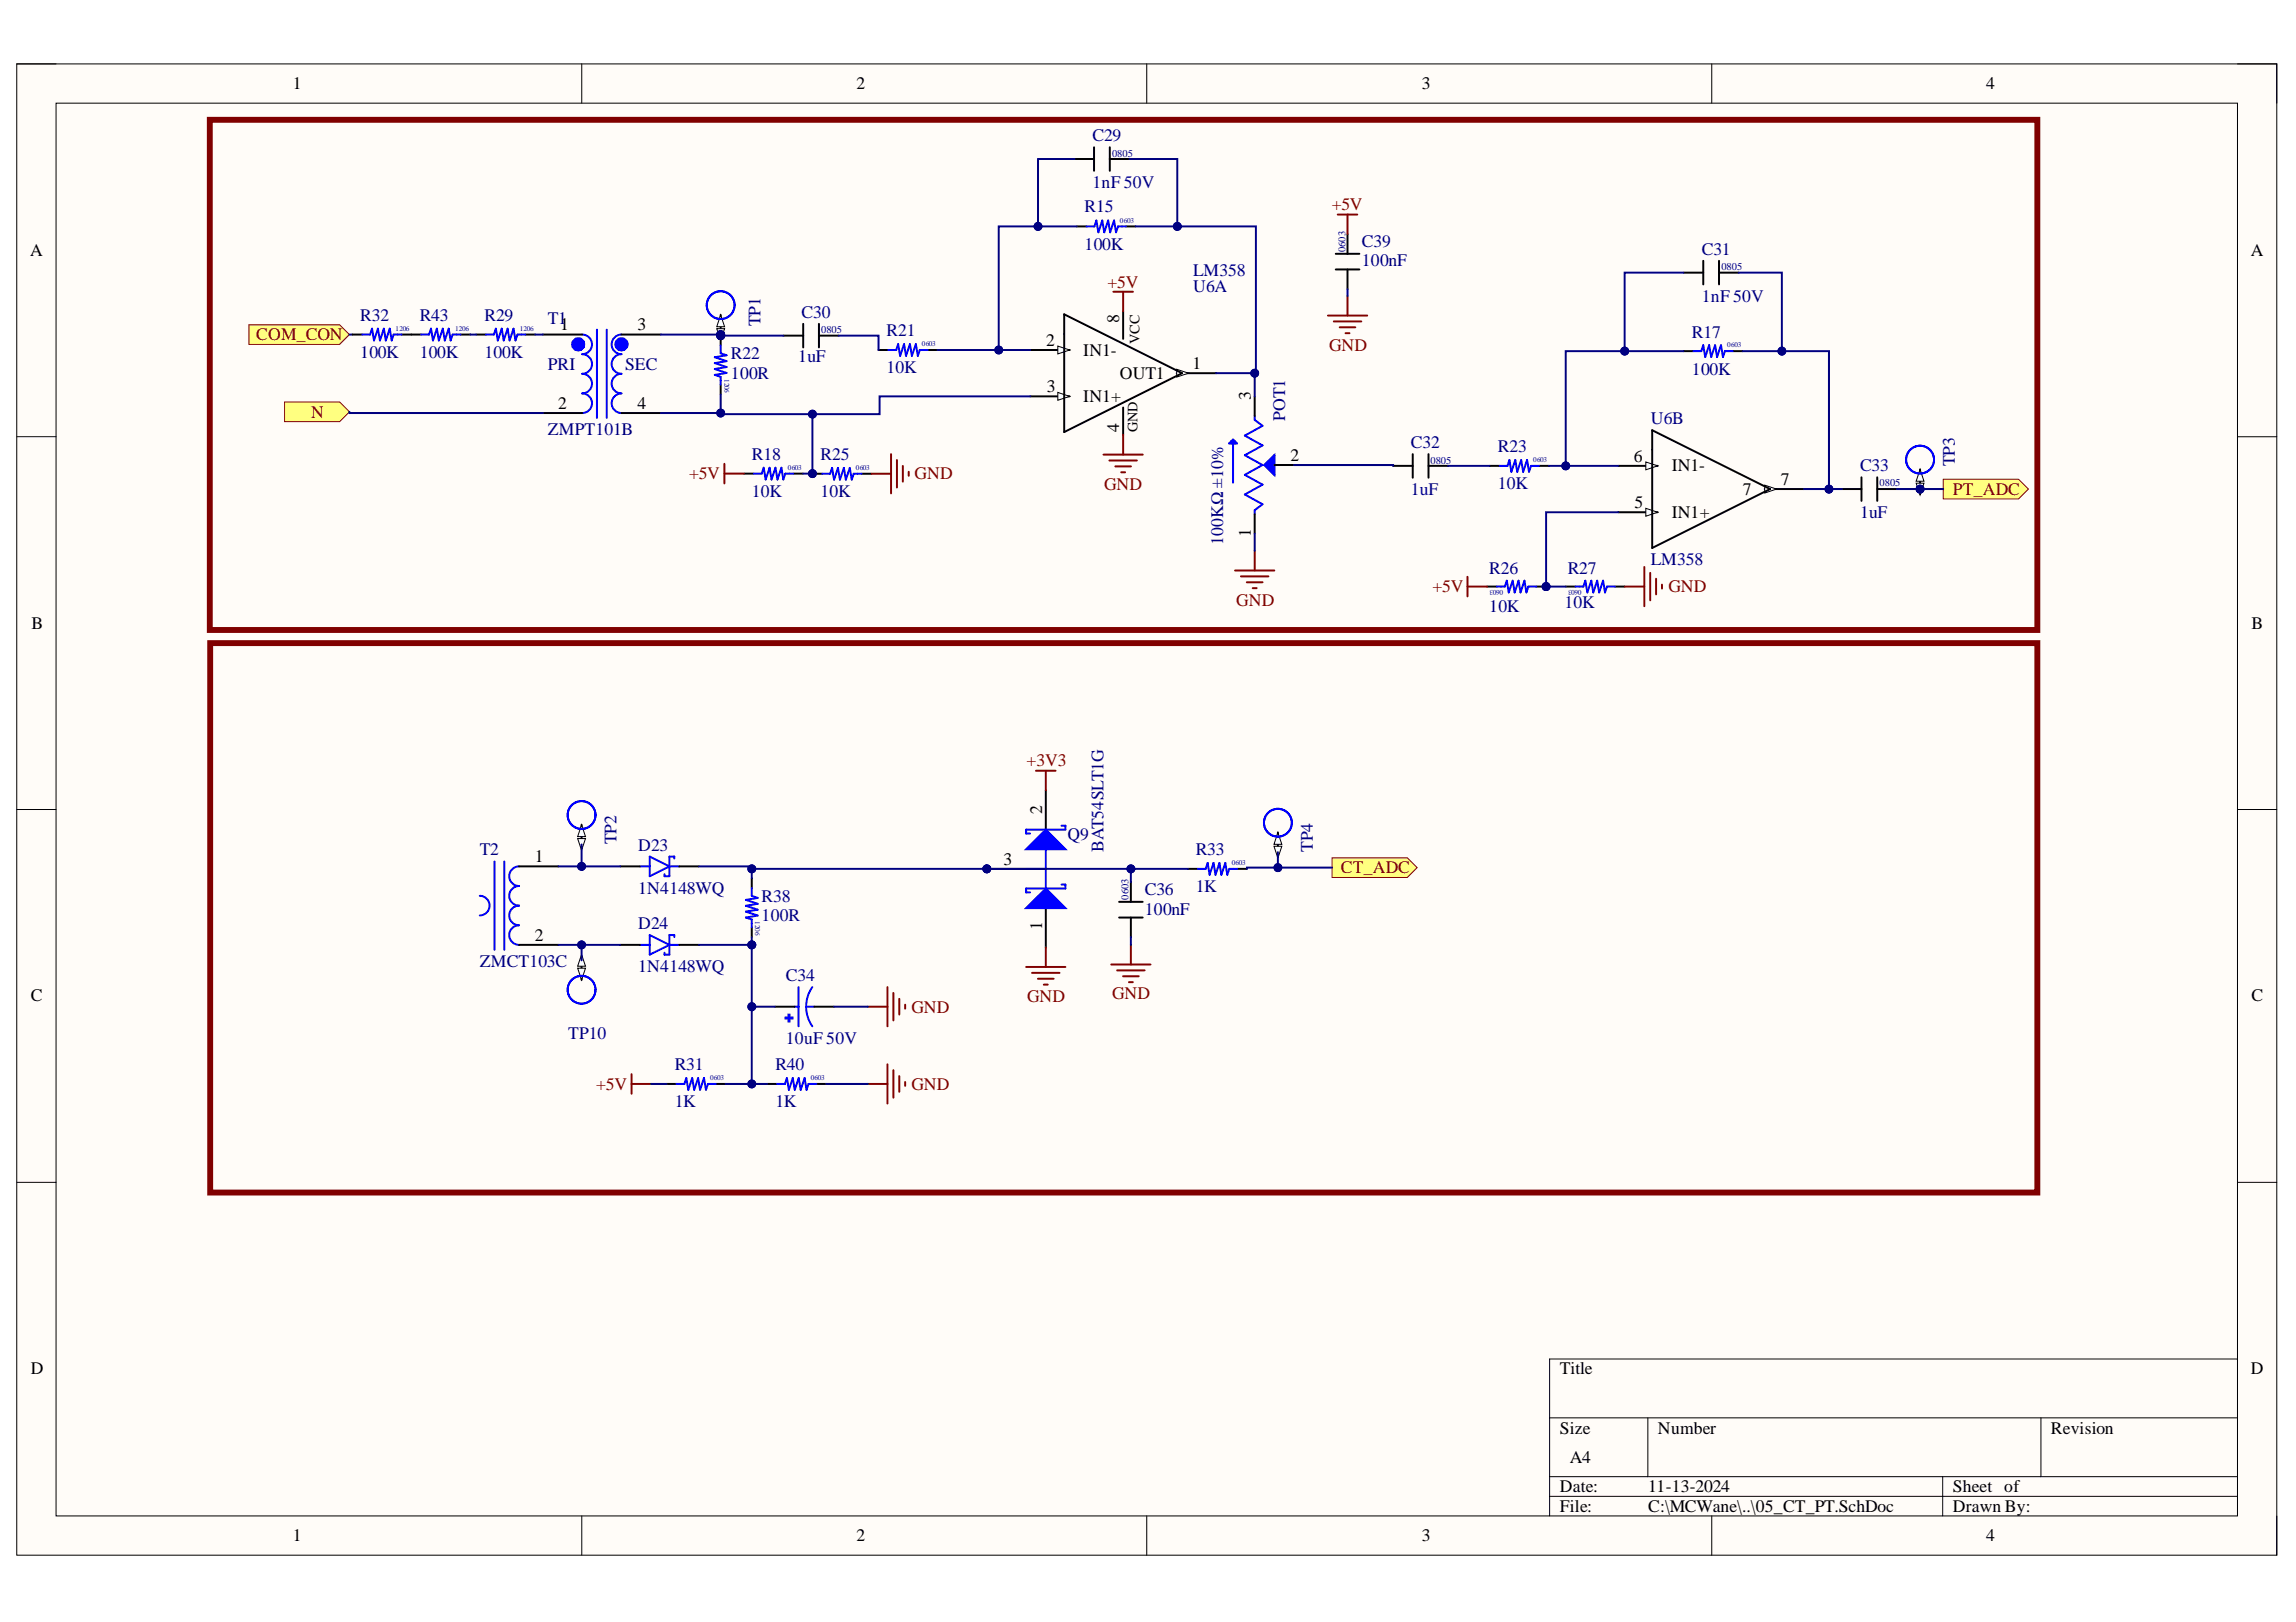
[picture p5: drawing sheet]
<svg xmlns="http://www.w3.org/2000/svg" width="297mm" height="210mm" viewBox="0 0 297 210" stroke-linecap="round" stroke-linejoin="round" font-family="sans-serif">
<defs><g id="words">
<g font-size="2.3">
<text x="37.9" y="11.6">1</text>
<text x="110.8" y="11.6">2</text>
<text x="184" y="11.6">3</text>
<text x="257" y="11.6">4</text>
<text x="3.9" y="33.1">A</text>
<text x="291.2" y="33.1">A</text>
<text x="144.8" y="41.8" transform="rotate(-90 144.8 41.8)">8</text>
<text x="72.5" y="42.7">1</text>
<text x="82.5" y="42.7">3</text>
<text x="135.3" y="44.8">2</text>
<text x="140.2" y="46">IN1-</text>
<text x="154.3" y="47.7">1</text>
<text x="72.2" y="52.9">2</text>
<text x="82.5" y="52.9">4</text>
<text x="135.4" y="50.8">3</text>
<text x="140.2" y="52">IN1+</text>
<text x="144.9" y="49">OUT1</text>
<text x="161.8" y="51.8" transform="rotate(-90 161.8 51.8)">3</text>
<text x="144.8" y="55.8" transform="rotate(-90 144.8 55.8)">4</text>
<text x="167" y="59.6">2</text>
<text x="211.4" y="59.7">6</text>
<text x="211.5" y="65.7">5</text>
<text x="216.3" y="61">IN1-</text>
<text x="225.5" y="64">7</text>
<text x="230.4" y="62.8">7</text>
<text x="161.8" y="69.4" transform="rotate(-90 161.8 69.4)">1</text>
<text x="216.3" y="67">IN1+</text>
<text x="4.1" y="81.4">B</text>
<text x="291.3" y="81.4">B</text>
<text x="134.8" y="105.3" transform="rotate(-90 134.8 105.3)">2</text>
<text x="69.2" y="111.6">1</text>
<text x="129.8" y="111.9">3</text>
<text x="69.2" y="121.7">2</text>
<text x="134.8" y="120.4" transform="rotate(-90 134.8 120.4)">1</text>
<text x="4" y="129.6">C</text>
<text x="291.3" y="129.6">C</text>
<text x="4" y="177.8">D</text>
<text x="201.8" y="177.8">Title</text>
<text x="291.2" y="177.8">D</text>
<text x="201.8" y="185.5">Size</text>
<text x="214.5" y="185.5">Number</text>
<text x="265.3" y="185.5">Revision</text>
<text x="203.1" y="189.3">A4</text>
<text x="201.8" y="193.1">Date:</text>
<text x="201.8" y="195.7">File:</text>
<text x="213.2" y="193.1">11-13-2024</text>
<text x="213.2" y="195.7">C:\MCWane\..\05_CT_PT.SchDoc</text>
<text x="252.6" y="193.1">Sheet of</text>
<text x="252.6" y="195.7">Drawn By:</text>
<text x="37.9" y="199.5">1</text>
<text x="110.8" y="199.5">2</text>
<text x="184" y="199.5">3</text>
<text x="257" y="199.5">4</text>
</g>
<g font-size="2.3" fill="#000080">
<text x="141.3" y="18.3">C29</text>
<text x="140.3" y="27.5">R15</text>
<text x="141.3" y="24.3">1nF 50V</text>
<text x="140.3" y="32.4">100K</text>
<text x="154.4" y="35.7">LM358</text>
<text x="176.2" y="31.9">C39</text>
<text x="176.2" y="34.5">100nF</text>
<text x="220.2" y="32.9">C31</text>
<text x="46.6" y="41.5">R32</text>
<text x="54.3" y="41.5">R43</text>
<text x="62.7" y="41.5">R29</text>
<text x="70.9" y="41.9">T1</text>
<text x="103.7" y="41.1">C30</text>
<text x="154.4" y="37.8">U6A</text>
<text x="220.2" y="39">1nF 50V</text>
<text x="46.6" y="46.3">100K</text>
<text x="54.3" y="46.3">100K</text>
<text x="62.7" y="46.3">100K</text>
<text x="70.9" y="47.8">PRI</text>
<text x="80.9" y="47.8">SEC</text>
<text x="94.6" y="46.5">R22</text>
<text x="98.4" y="42.2" transform="rotate(-90 98.4 42.2)">TP1</text>
<text x="103.3" y="46.8">1uF</text>
<text x="114.7" y="43.5">R21</text>
<text x="218.9" y="43.7">R17</text>
<text x="94.6" y="49">100R</text>
<text x="114.7" y="48.3">10K</text>
<text x="218.9" y="48.5">100K</text>
<text x="70.9" y="56.4">ZMPT101B</text>
<text x="97.3" y="59.5">R18</text>
<text x="106.1" y="59.5">R25</text>
<text x="166.3" y="54.5" transform="rotate(-90 166.3 54.5)">POT1</text>
<text x="182.5" y="58">C32</text>
<text x="193.8" y="58.5">R23</text>
<text x="213.6" y="54.9">U6B</text>
<text x="97.3" y="64.3">10K</text>
<text x="106.1" y="64.4">10K</text>
<text x="182.5" y="64">1uF</text>
<text x="193.8" y="63.3">10K</text>
<text x="240.6" y="61">C33</text>
<text x="252.9" y="60.3" transform="rotate(-90 252.9 60.3)">TP3</text>
<text x="158.3" y="70.5" transform="rotate(-90 158.3 70.5)">100KΩ ±10%</text>
<text x="240.6" y="67.1">1uF</text>
<text x="192.7" y="74.3">R26</text>
<text x="202.8" y="74.3">R27</text>
<text x="213.6" y="73.2">LM358</text>
<text x="192.7" y="79.2">10K</text>
<text x="202.4" y="78.7">10K</text>
<text x="62.1" y="110.7">T2</text>
<text x="79.8" y="109.2" transform="rotate(-90 79.8 109.2)">TP2</text>
<text x="82.6" y="110.1">D23</text>
<text x="138.1" y="108.6">Q9</text>
<text x="142.8" y="110.2" transform="rotate(-90 142.8 110.2)">BAT54SLT1G</text>
<text x="154.7" y="110.7">R33</text>
<text x="169.8" y="110.2" transform="rotate(-90 169.8 110.2)">TP4</text>
<text x="82.6" y="115.7">1N4148WQ</text>
<text x="98.5" y="116.7">R38</text>
<text x="98.5" y="119.2">100R</text>
<text x="148.1" y="115.8">C36</text>
<text x="148.1" y="118.4">100nF</text>
<text x="154.7" y="115.5">1K</text>
<text x="62.1" y="125.2">ZMCT103C</text>
<text x="82.6" y="120.2">D24</text>
<text x="82.6" y="125.8">1N4148WQ</text>
<text x="101.7" y="127">C34</text>
<text x="73.5" y="134.4">TP10</text>
<text x="101.7" y="135.1">10uF 50V</text>
<text x="87.3" y="138.5">R31</text>
<text x="87.3" y="143.3">1K</text>
<text x="100.3" y="138.5">R40</text>
<text x="100.3" y="143.3">1K</text>
</g>
<g font-size="2.3" fill="#800000">
<text x="172.3" y="27.2">+5V</text>
<text x="143.3" y="37.3">+5V</text>
<text x="33.2" y="44">COM_CON</text>
<text x="172" y="45.4">GND</text>
<text x="40.3" y="54.1">N</text>
<text x="89.1" y="62">+5V</text>
<text x="118.3" y="62">GND</text>
<text x="142.9" y="63.4">GND</text>
<text x="252.6" y="64">PT_ADC</text>
<text x="185.3" y="76.6">+5V</text>
<text x="215.9" y="76.6">GND</text>
<text x="159.9" y="78.4">GND</text>
<text x="132.8" y="99.2">+3V3</text>
<text x="173.5" y="113">CT_ADC</text>
<text x="117.9" y="131">GND</text>
<text x="132.9" y="129.7">GND</text>
<text x="143.9" y="129.3">GND</text>
<text x="77.1" y="141">+5V</text>
<text x="117.9" y="141">GND</text>
</g>
<g font-size="1.9">
<text x="147.4" y="44.5" transform="rotate(-90 147.4 44.5)">VCC</text>
<text x="147.2" y="55.9" transform="rotate(-90 147.2 55.9)">GND</text>
</g>
<g font-size="1.4" fill="#000080">
<text x="143.9" y="20.3">0805</text>
<text x="222.7" y="35">0805</text>
<text x="106.2" y="43.1">0805</text>
<text x="185.1" y="60">0805</text>
<text x="243.2" y="62.9">0805</text>
</g>
<g font-size="1.3" fill="#000080">
<text x="174.1" y="32.6" transform="rotate(-90 174.1 32.6)">0603</text>
<text x="146" y="116.4" transform="rotate(-90 146 116.4)">0603</text>
</g>
<g font-size=".9" fill="#000080">
<text x="144.9" y="28.8">0603</text>
<text x="51.2" y="42.8">1206</text>
<text x="58.9" y="42.8">1206</text>
<text x="67.2" y="42.8">1206</text>
<text x="119.3" y="44.8">0603</text>
<text x="223.5" y="44.9">0603</text>
<text x="93.7" y="49" transform="rotate(90 93.7 49)">1206</text>
<text x="198.3" y="59.8">0603</text>
<text x="101.9" y="60.8">0603</text>
<text x="110.7" y="60.8">0603</text>
<text x="194.5" y="76.4" transform="rotate(-180 194.5 76.4)">0603</text>
<text x="204.6" y="76.4" transform="rotate(-180 204.6 76.4)">0603</text>
<text x="159.4" y="111.9">0603</text>
<text x="97.7" y="119.2" transform="rotate(90 97.7 119.2)">1206</text>
<text x="91.9" y="139.8">0603</text>
<text x="104.9" y="139.8">0603</text>
</g>
</g></defs>
<path d="M2.2 8.3h292.4v193h-292.4z" fill-rule="evenodd" fill="#fffcf8"/>
<path d="M2.2 8.3h292.4v193h-292.4z" fill="none" stroke="#000" stroke-width=".13"/>
<path d="M7.3 13.4h282.2v182.8h-282.2z" fill-rule="evenodd" fill="#fffcf8"/>
<g fill="none" stroke="#000" stroke-width=".13">
<path d="M2.2 8.3h5.1M7.3 13.4h282.2v182.8h-282.2zM75.3 8.3v5M148.4 8.3v5M221.5 8.3v5.1M289.5 8.3h5.1v5.1M2.2 56.5h5.1M289.5 56.5h5.1M2.2 104.8h5.1M289.5 104.8h5.1M2.2 153h5.1M289.5 153h5.1"/>
<path d="M289.5 175.9h-89v20.3M75.3 196.2v5.1M148.4 196.2v5.1M200.5 183.5h89M200.5 191.1h89M200.5 193.6h89M213.2 183.5v7.6M221.5 196.2v5.1M251.3 191.1v5.1M264 183.5v7.6M294.6 196.2v5.1"/>
</g>
<path d="M75.3 43.3a1.27 1.27 0 0 1 1.3 1.3 1.27 1.27 0 0 1-1.3 1.2 1.27 1.27 0 0 1 1.3 1.3 1.27 1.27 0 0 1-1.3 1.3 1.27 1.27 0 0 1 1.3 1.2 1.27 1.27 0 0 1-1.3 1.3 1.27 1.27 0 0 1 1.3 1.3 1.27 1.27 0 0 1-1.3 1.3M77.2 42.7v11.4M78.5 42.7v11.4M80.4 43.3a1.27 1.27 0 0 0-1.3 1.3 1.27 1.27 0 0 0 1.3 1.2 1.27 1.27 0 0 0-1.3 1.3 1.27 1.27 0 0 0 1.3 1.3 1.27 1.27 0 0 0-1.3 1.2 1.27 1.27 0 0 0 1.3 1.3 1.27 1.27 0 0 0-1.3 1.3 1.27 1.27 0 0 0 1.3 1.3" fill="none" stroke="#00f" stroke-width=".25"/>
<g fill="none" stroke="#00f" stroke-width="1.3">
<circle cx="74.8" cy="44.6" r=".25"/>
<circle cx="80.4" cy="44.6" r=".25"/>
</g>
<path d="M70.2 43.3h5.1M70.2 53.5h5.1M80.4 43.3h5.1M80.4 53.5h5.1M152.2 48.3h5.1" fill="none" stroke="#000" stroke-width=".25"/>
<path d="M152.2 47.8l1.6 .5-1.6 .5z" fill="#f8fcff"/>
<path d="M152.2 47.8l1.6 .5-1.6 .5z" fill="none" stroke="#000" stroke-width=".13"/>
<path d="M133.3 51.3h5.1" fill="none" stroke="#000" stroke-width=".25"/>
<path d="M136.9 50.8l1.5 .5-1.5 .5z" fill="#f8fcff"/>
<path d="M136.9 50.8l1.5 .5-1.5 .5z" fill="none" stroke="#000" stroke-width=".13"/>
<path d="M133.3 45.3h5.1" fill="none" stroke="#000" stroke-width=".25"/>
<path d="M136.9 44.8l1.5 .5-1.5 .5z" fill="#f8fcff"/>
<path d="M136.9 44.8l1.5 .5-1.5 .5z" fill="none" stroke="#000" stroke-width=".13"/>
<path d="M137.7 40.7l15.2 7.6-15.2 7.6zM145.3 40.3v3.6M145.3 52.7v3.6M228.3 63.3h5.1" fill="none" stroke="#000" stroke-width=".25"/>
<path d="M228.3 62.8l1.5 .5-1.5 .5z" fill="#f8fcff"/>
<path d="M228.3 62.8l1.5 .5-1.5 .5z" fill="none" stroke="#000" stroke-width=".13"/>
<path d="M209.4 66.3h5.1" fill="none" stroke="#000" stroke-width=".25"/>
<path d="M212.9 65.8l1.6 .5-1.6 .5z" fill="#f8fcff"/>
<path d="M212.9 65.8l1.6 .5-1.6 .5z" fill="none" stroke="#000" stroke-width=".13"/>
<path d="M209.4 60.3h5.1" fill="none" stroke="#000" stroke-width=".25"/>
<path d="M212.9 59.8l1.6 .5-1.6 .5z" fill="#f8fcff"/>
<path d="M212.9 59.8l1.6 .5-1.6 .5z" fill="none" stroke="#000" stroke-width=".13"/>
<path d="M139.3 29.3h1.3M145.7 29.3h1.2M113.7 45.3h1.2M120 45.3h1.3M213.7 55.7l15.3 7.6-15.3 7.6zM96.3 61.3h1.2M102.6 61.3h1.3" fill="none" stroke="#000" stroke-width=".25"/>
<path d="M140.6 29.3h1l.2-.8 .3 1.6 .5-1.6 .3 1.6 .5-1.6 .2 1.6 .5-1.6 .3 1.6 .2-.8h1.1M114.9 45.3h1l.3-.8 .3 1.6 .5-1.6 .2 1.6 .5-1.6 .3 1.6 .5-1.6 .2 1.6 .3-.8h1M97.5 61.3h1l.3-.8 .3 1.6 .5-1.6 .2 1.6 .5-1.6 .3 1.6 .5-1.6 .2 1.6 .3-.8h1" fill="none" stroke="#00f" stroke-width=".25"/>
<path d="M93.7 60v2.6M93.7 61.3h2.6" fill="none" stroke="#800000" stroke-width=".25"/>
<circle cx="93.2" cy="43.4" r=".51" fill="#000080"/>
<circle cx="93.2" cy="43.4" r=".51" fill="none" stroke="#000080" stroke-width=".13"/>
<path d="M93.2 43.4v1.3" fill="none" stroke="#000" stroke-width=".25"/>
<circle cx="93.2" cy="43.4" r=".51" fill="#000080"/>
<circle cx="93.2" cy="43.4" r=".51" fill="none" stroke="#000080" stroke-width=".13"/>
<path d="M93.2 49.8v1.3M101.4 43.4h2.5M103.9 41.9v3.1M105.9 43.4h2.6M105.9 41.9v3.1" fill="none" stroke="#000" stroke-width=".25"/>
<path d="M93.2 44.7v1l.8 .3-1.5 .2 1.5 .5-1.5 .3 1.5 .5-1.5 .3 1.5 .5-1.5 .2 .7 .3v1M159 57.4l.5-.5 .5 .5zM159.3 57.4l.2-.3 .3 .3v-.3h-.5l.2 .3v5.1M162.3 53.8v.5l1 .8-2.3 1.3 2.3 1.2-2.3 1.3 2.3 1.3-2.3 1.3 2.3 1.2-2.3 1.3 2.3 1.3-1 .7v.5M163.6 60.2l1.3-1.3v2.6z" fill="none" stroke="#00f" stroke-width=".25"/>
<path d="M144 37.8h2.6M145.3 37.8v2.5M142.8 58.8h5M143.5 59.6h3.6M145.3 56.3v2.5M144.3 60.4h2M145.1 61.1h.5" fill="none" stroke="#800000" stroke-width=".25"/>
<path d="M163.6 60.2l1.3-1.3v2.6z" fill="#00f"/>
<path d="M219.1 45.4h1l.3-.7 .2 1.5 .5-1.5 .3 1.5 .5-1.5 .2 1.5 .5-1.5 .3 1.5 .3-.8h1M106.4 61.3h1l.3-.8 .2 1.6 .5-1.6 .3 1.6 .5-1.6 .2 1.6 .5-1.6 .3 1.6 .2-.8h1.1M163.6 60.2l1.3-1.3v2.6zM194 60.3h1l.3-.8 .2 1.6 .5-1.6 .3 1.6 .5-1.6 .3 1.6 .5-1.6 .2 1.6 .3-.8h1M203.8 75.9h1l.3-.8 .3 1.6 .5-1.6 .2 1.6 .5-1.6 .3 1.6 .5-1.6 .2 1.6 .3-.8h1" fill="none" stroke="#00f" stroke-width=".25"/>
<g fill="none" stroke="#000" stroke-width=".25">
<path d="M141.5 19.1v3M143.6 19.1v3M139 20.6h2.5M143.6 20.6h2.5M217.8 35.3h2.6M220.4 33.8v3M222.4 35.3h2.5M222.4 33.8v3M162.3 51.3v2.5M182.8 58.8v3M184.8 58.8v3M217.8 45.4h1.3"/>
<path d="M224.2 45.4h1.2M105.1 61.3h1.3M111.5 61.3h1.2M162.3 66.5v2.6M164.9 60.2h2.5M180.2 60.3h2.6M184.8 60.3h2.5M192.7 60.3h1.3M199.1 60.3h1.3M202.6 75.9h1.2M208.9 75.9h1.3"/>
</g>
<path d="M115.3 58.8v5M116 59.5v3.6M112.7 61.3h2.6M116.8 60.3v2M117.6 61.1v.5M159.8 73.8h5.1M160.5 74.6h3.6M161.3 75.4h2M162.1 76.1h.5M162.3 71.3v2.5" fill="none" stroke="#800000" stroke-width=".25"/>
<circle cx="200" cy="75.9" r=".51" fill="#000080"/>
<circle cx="200" cy="75.9" r=".51" fill="none" stroke="#000080" stroke-width=".13"/>
<path d="M198.7 75.9h1.3" fill="none" stroke="#000" stroke-width=".25"/>
<circle cx="200" cy="75.9" r=".51" fill="#000080"/>
<circle cx="200" cy="75.9" r=".51" fill="none" stroke="#000080" stroke-width=".13"/>
<g fill="none" stroke="#000" stroke-width=".25">
<path d="M53.2 43.3h1.3M59.6 43.3h1.2M192.4 75.9h1.3M238.3 63.3h2.5M240.8 61.8v3M242.9 63.3h2.5M242.9 61.8v3M67.2 112.1h5M97.3 113.7v1.2M144.8 118.7h3M144.8 116.7h3M146.3 114.2v2.5"/>
<path d="M146.3 118.7v2.6M153.7 112.4h1.3M160 112.4h1.3M67.2 122.3h5M97.3 120v1.3M86.3 140.3h1.2M92.6 140.3h1.3M99.3 140.3h1.2M105.6 140.3h1.3"/>
</g>
<path d="M54.5 43.3h1l.3-.8 .2 1.6 .5-1.6 .3 1.6 .5-1.6 .2 1.6 .5-1.6 .3 1.6 .3-.8h1M193.7 75.9h1l.2-.8 .3 1.6 .5-1.6 .3 1.6 .5-1.6 .2 1.6 .5-1.6 .3 1.6 .2-.8h1M62.1 115.9a1.27 1.27 0 0 1 1.2 1.3 1.27 1.27 0 0 1-1.2 1.3M64 111.5v11.4M65.2 111.5v11.4M67.2 112.1a1.27 1.27 0 0 0-1.3 1.3 1.27 1.27 0 0 0 1.3 1.3 1.27 1.27 0 0 0-1.3 1.2 1.27 1.27 0 0 0 1.3 1.3 1.27 1.27 0 0 0-1.3 1.3 1.27 1.27 0 0 0 1.3 1.2 1.27 1.27 0 0 0-1.3 1.3 1.27 1.27 0 0 0 1.3 1.3M97.3 114.9v1l.7 .3-1.5 .3 1.5 .5-1.5 .2 1.5 .5-1.5 .3 1.5 .5-1.5 .2 .8 .3v1M155 112.4h1l.2-.7 .3 1.5 .5-1.5 .3 1.5 .5-1.5 .2 1.5 .5-1.5 .3 1.5 .2-.8h1M87.5 140.3h1l.3-.8 .2 1.5 .6-1.5 .2 1.5 .5-1.5 .3 1.5 .5-1.5 .2 1.5 .3-.7h1M100.5 140.3h1l.3-.8 .3 1.5 .5-1.5 .2 1.5 .5-1.5 .3 1.5 .5-1.5 .2 1.5 .3-.7h1" fill="none" stroke="#00f" stroke-width=".25"/>
<g fill="none" stroke="#800000" stroke-width=".25">
<path d="M189.9 74.6v2.6M189.9 75.9h2.5M210.2 75.9h2.5M212.7 73.4v5.1M213.5 74.1v3.6M214.3 74.9v2M215 75.7v.5M81.7 139v2.5M114.8 137.7v5.1M115.6 138.5v3.6M116.3 139.3v2M81.7 140.3h2.5"/>
<path d="M112.3 140.3h2.5M117.1 140v.5"/>
</g>
<path d="M27.1 15.5h236.5v66h-236.5zM27.2 83.2h236.4v71.1h-236.4z" fill="none" stroke="#800000" stroke-width=".76"/>
<path d="M36.8 52h7.1l1.3 1.3-1.3 1.3h-7.1z" fill-rule="evenodd" fill="#ffff80"/>
<path d="M36.8 52h7.1l1.3 1.3-1.3 1.3h-7.1z" fill="none" stroke="#800000" stroke-width=".13"/>
<path d="M32.2 42h11.7l1.3 1.3-1.3 1.3h-11.7z" fill-rule="evenodd" fill="#ffff80"/>
<path d="M32.2 42h11.7l1.3 1.3-1.3 1.3h-11.7z" fill="none" stroke="#800000" stroke-width=".13"/>
<circle cx="93.2" cy="43.3" r=".51" fill="#000080"/>
<circle cx="93.2" cy="43.3" r=".51" fill="none" stroke="#000080" stroke-width=".13"/>
<path d="M93.2 40.8v2.5" fill="none" stroke="#000" stroke-width=".25"/>
<path d="M93.2 40.8l.5 1.5h-1z" fill="#f8fcff"/>
<path d="M93.2 40.8l.5 1.5h-1z" fill="none" stroke="#000" stroke-width=".13"/>
<path d="M92.7 42.5h1l-.5 1.6z" fill="#f8fcff"/>
<path d="M92.7 42.5h1l-.5 1.6z" fill="none" stroke="#000" stroke-width=".13"/>
<circle cx="93.2" cy="43.3" r=".51" fill="#000080"/>
<circle cx="93.2" cy="43.3" r=".51" fill="none" stroke="#000080" stroke-width=".13"/>
<circle cx="93.2" cy="39.5" r="1.8" fill="none" stroke="#00f" stroke-width=".25"/>
<path d="M172.8 34.9h3.1M172.8 32.8h3.1M174.3 30.3v2.5M174.3 34.9v2.5" fill="none" stroke="#000" stroke-width=".25"/>
<path d="M173.1 27.8h2.5M174.3 27.8v2.5M174.3 38.3v2.5M171.8 40.8h5.1M172.6 41.6h3.5M173.3 42.4h2M174.1 43.1h.5" fill="none" stroke="#800000" stroke-width=".25"/>
<path d="M251.4 62h9.7l1.3 1.3-1.3 1.3h-9.7z" fill-rule="evenodd" fill="#ffff80"/>
<path d="M251.4 62h9.7l1.3 1.3-1.3 1.3h-9.7z" fill="none" stroke="#800000" stroke-width=".13"/>
<path d="M172.3 111h9.8l1.2 1.3-1.2 1.3h-9.8z" fill-rule="evenodd" fill="#ffff80"/>
<path d="M172.3 111h9.8l1.2 1.3-1.2 1.3h-9.8z" fill="none" stroke="#800000" stroke-width=".13"/>
<path d="M165.3 107.7v2.6" fill="none" stroke="#000" stroke-width=".25"/>
<path d="M165.3 107.7l.5 1.6h-1z" fill="#f8fcff"/>
<path d="M165.3 107.7l.5 1.6h-1z" fill="none" stroke="#000" stroke-width=".13"/>
<path d="M164.8 109.5h1l-.5 1.5z" fill="#f8fcff"/>
<path d="M164.8 109.5h1l-.5 1.5z" fill="none" stroke="#000" stroke-width=".13"/>
<circle cx="165.3" cy="106.5" r="1.8" fill="none" stroke="#00f" stroke-width=".25"/>
<circle cx="248.4" cy="63.3" r=".51" fill="#000080"/>
<circle cx="248.4" cy="63.3" r=".51" fill="none" stroke="#000080" stroke-width=".13"/>
<path d="M248.4 60.8v2.5" fill="none" stroke="#000" stroke-width=".25"/>
<path d="M248.4 60.8l.5 1.5h-1z" fill="#f8fcff"/>
<path d="M248.4 60.8l.5 1.5h-1z" fill="none" stroke="#000" stroke-width=".13"/>
<path d="M247.9 62.5h1l-.5 1.6z" fill="#f8fcff"/>
<path d="M247.9 62.5h1l-.5 1.6z" fill="none" stroke="#000" stroke-width=".13"/>
<circle cx="248.4" cy="63.3" r=".51" fill="#000080"/>
<circle cx="248.4" cy="63.3" r=".51" fill="none" stroke="#000080" stroke-width=".13"/>
<circle cx="248.4" cy="59.5" r="1.8" fill="none" stroke="#00f" stroke-width=".25"/>
<circle cx="127.7" cy="112.4" r=".51" fill="#000080"/>
<circle cx="127.7" cy="112.4" r=".51" fill="none" stroke="#000080" stroke-width=".13"/>
<path d="M127.7 112.4h5.1M135.3 117.5v5.1" fill="none" stroke="#000" stroke-width=".25"/>
<circle cx="127.7" cy="112.4" r=".51" fill="#000080"/>
<circle cx="127.7" cy="112.4" r=".51" fill="none" stroke="#000080" stroke-width=".13"/>
<path d="M132.8 117.5l2.5-2.5 2.5 2.5z" fill="#00f"/>
<path d="M132.8 117.5l2.5-2.5 2.5 2.5z" fill="none" stroke="#00f" stroke-width=".25"/>
<path d="M135.3 102.3v5.1" fill="none" stroke="#000" stroke-width=".25"/>
<path d="M132.8 109.9l2.5-2.5 2.5 2.5z" fill="#00f"/>
<path d="M132.8 109.9l2.5-2.5 2.5 2.5zM132.8 112.4h2.5M135.3 109.9v5.1M137.3 114.5h.5v.5h-5v.5h.5M137.3 106.9h.5v.5h-5v.5h.5" fill="none" stroke="#00f" stroke-width=".25"/>
<path d="M134 99.7h2.6M135.3 99.7v2.6M132.8 125.1h5M133.5 125.9h3.6M134.3 126.7h2M135 127.4h.6M135.3 122.6v2.5M143.8 124.8h5M144.5 125.6h3.6M145.3 126.3h2M146.1 127.1h.5M146.3 122.3v2.5" fill="none" stroke="#800000" stroke-width=".25"/>
<path d="M101.6 131.7h.9v.1h-.9z" fill-rule="evenodd" fill="#00f"/>
<path d="M101.6 131.7h.9v.1h-.9z" fill="none" stroke="#00f" stroke-width=".25"/>
<path d="M102 131.3h.1v.9h-.1z" fill-rule="evenodd" fill="#00f"/>
<g fill="none" stroke="#00f" stroke-width=".25">
<path d="M82.8 112.1h1.3M84.1 110.9l2.5 1.2-2.5 1.3zM86.6 112.1h1.3M87.2 111.1v-.2h-.6v2.5h-.6v-.3M82.8 122.3h1.3M84.1 121l2.5 1.3-2.5 1.2zM86.6 122.3h1.3M87.2 121.3v-.3h-.6v2.5h-.6v-.2M102 131.3h.1v.9h-.1zM102.8 130.3h.5M103.3 127.7v5.1M104.3 130.3h1"/>
<path d="M105.1 127.7a4.4 4.4 0 0 0 0 5.1"/>
</g>
<path d="M75.2 106.7v2.6M80.2 112.1h2.6M87.9 112.1h2.5M80.2 122.3h2.6M87.9 122.3h2.5M100.3 130.3h2.5M105.3 130.3h2.6" fill="none" stroke="#000" stroke-width=".25"/>
<path d="M112.3 130.3h2.5M114.8 127.7v5.1M115.6 128.5v3.6M116.3 129.3v2M117.1 130v.5" fill="none" stroke="#800000" stroke-width=".25"/>
<path d="M75.2 106.7l.5 1.6h-1z" fill="#f8fcff"/>
<path d="M75.2 106.7l.5 1.6h-1z" fill="none" stroke="#000" stroke-width=".13"/>
<path d="M74.7 108.5h1l-.5 1.5z" fill="#f8fcff"/>
<path d="M74.7 108.5h1l-.5 1.5z" fill="none" stroke="#000" stroke-width=".13"/>
<circle cx="75.2" cy="105.5" r="1.8" fill="none" stroke="#00f" stroke-width=".25"/>
<path d="M75.2 124.3v2.5" fill="none" stroke="#000" stroke-width=".25"/>
<path d="M74.7 125.3h1l-.5 1.5z" fill="#f8fcff"/>
<path d="M74.7 125.3h1l-.5 1.5z" fill="none" stroke="#000" stroke-width=".13"/>
<path d="M75.2 123.5l.5 1.5h-1z" fill="#f8fcff"/>
<path d="M75.2 123.5l.5 1.5h-1z" fill="none" stroke="#000" stroke-width=".13"/>
<g fill="none" stroke="#00f" stroke-width=".25">
<path d="M62.9 43.3h1l.2-.8 .3 1.6 .5-1.6 .3 1.6 .5-1.6 .2 1.6 .5-1.6 .3 1.6 .2-.8h1.1"/>
<circle cx="75.2" cy="128.1" r="1.8"/>
</g>
<path d="M61.6 43.3h1.3M68 43.3h1.2" fill="none" stroke="#000" stroke-width=".25"/>
<path d="M93.2 43.4h8.2M108.5 43.4h5.2v1.9M187.3 60.3h5.4" fill="none" stroke="#000080" stroke-width=".25"/>
<circle cx="93.2" cy="43.4" r=".51" fill="#000080"/>
<circle cx="93.2" cy="43.4" r=".51" fill="none" stroke="#000080" stroke-width=".13"/>
<path d="M146.1 20.6h6.2v8.7" fill="none" stroke="#000080" stroke-width=".25"/>
<circle cx="152.3" cy="29.3" r=".51" fill="#000080"/>
<circle cx="152.3" cy="29.3" r=".51" fill="none" stroke="#000080" stroke-width=".13"/>
<path d="M139 20.6h-4.7v8.7" fill="none" stroke="#000080" stroke-width=".25"/>
<circle cx="134.3" cy="29.3" r=".51" fill="#000080"/>
<circle cx="134.3" cy="29.3" r=".51" fill="none" stroke="#000080" stroke-width=".13"/>
<path d="M162.3 69.1v2.2M209.4 66.3h-9.4v9.6h2.6" fill="none" stroke="#000080" stroke-width=".25"/>
<circle cx="200" cy="75.9" r=".51" fill="#000080"/>
<circle cx="200" cy="75.9" r=".51" fill="none" stroke="#000080" stroke-width=".13"/>
<path d="M217.8 35.3h-7.6v10.1" fill="none" stroke="#000080" stroke-width=".25"/>
<circle cx="210.2" cy="45.4" r=".51" fill="#000080"/>
<circle cx="210.2" cy="45.4" r=".51" fill="none" stroke="#000080" stroke-width=".13"/>
<path d="M224.9 35.3h5.6v10.1" fill="none" stroke="#000080" stroke-width=".25"/>
<circle cx="230.5" cy="45.4" r=".51" fill="#000080"/>
<circle cx="230.5" cy="45.4" r=".51" fill="none" stroke="#000080" stroke-width=".13"/>
<path d="M45.2 53.3v.2h25M200.4 60.3h2.2" fill="none" stroke="#000080" stroke-width=".25"/>
<circle cx="202.6" cy="60.3" r=".51" fill="#000080"/>
<circle cx="202.6" cy="60.3" r=".51" fill="none" stroke="#000080" stroke-width=".13"/>
<path d="M245.4 63.3h6" fill="none" stroke="#000080" stroke-width=".25"/>
<circle cx="248.4" cy="63.3" r=".51" fill="#000080"/>
<circle cx="248.4" cy="63.3" r=".51" fill="none" stroke="#000080" stroke-width=".13"/>
<path d="M236.6 63.3h1.7" fill="none" stroke="#000080" stroke-width=".25"/>
<circle cx="236.6" cy="63.3" r=".51" fill="#000080"/>
<circle cx="236.6" cy="63.3" r=".51" fill="none" stroke="#000080" stroke-width=".13"/>
<path d="M217.8 45.4h-15.2v14.9h6.8" fill="none" stroke="#000080" stroke-width=".25"/>
<circle cx="210.2" cy="45.4" r=".51" fill="#000080"/>
<circle cx="210.2" cy="45.4" r=".51" fill="none" stroke="#000080" stroke-width=".13"/>
<circle cx="202.6" cy="60.3" r=".51" fill="#000080"/>
<circle cx="202.6" cy="60.3" r=".51" fill="none" stroke="#000080" stroke-width=".13"/>
<path d="M85.5 43.3h7.7v.1" fill="none" stroke="#000080" stroke-width=".25"/>
<circle cx="93.2" cy="43.3" r=".51" fill="#000080"/>
<circle cx="93.2" cy="43.3" r=".51" fill="none" stroke="#000080" stroke-width=".13"/>
<circle cx="93.2" cy="43.4" r=".51" fill="#000080"/>
<circle cx="93.2" cy="43.4" r=".51" fill="none" stroke="#000080" stroke-width=".13"/>
<path d="M85.5 53.5h7.7" fill="none" stroke="#000080" stroke-width=".25"/>
<circle cx="93.2" cy="53.5" r=".51" fill="#000080"/>
<circle cx="93.2" cy="53.5" r=".51" fill="none" stroke="#000080" stroke-width=".13"/>
<path d="M174.3 37.4v.9M225.4 45.4h11.2v17.9h-3.2" fill="none" stroke="#000080" stroke-width=".25"/>
<circle cx="230.5" cy="45.4" r=".51" fill="#000080"/>
<circle cx="230.5" cy="45.4" r=".51" fill="none" stroke="#000080" stroke-width=".13"/>
<circle cx="236.6" cy="63.3" r=".51" fill="#000080"/>
<circle cx="236.6" cy="63.3" r=".51" fill="none" stroke="#000080" stroke-width=".13"/>
<path d="M97.3 140.3h2" fill="none" stroke="#000080" stroke-width=".25"/>
<circle cx="97.3" cy="140.3" r=".51" fill="#000080"/>
<circle cx="97.3" cy="140.3" r=".51" fill="none" stroke="#000080" stroke-width=".13"/>
<path d="M165.3 112.3h7M84.2 140.3h2.1M106.9 140.3h5.4" fill="none" stroke="#000080" stroke-width=".25"/>
<circle cx="165.3" cy="112.3" r=".51" fill="#000080"/>
<circle cx="165.3" cy="112.3" r=".51" fill="none" stroke="#000080" stroke-width=".13"/>
<path d="M165.3 110.3v2h-4v.1M146.3 121.3v1" fill="none" stroke="#000080" stroke-width=".25"/>
<circle cx="165.3" cy="112.3" r=".51" fill="#000080"/>
<circle cx="165.3" cy="112.3" r=".51" fill="none" stroke="#000080" stroke-width=".13"/>
<path d="M146.3 112.4h7.4" fill="none" stroke="#000080" stroke-width=".25"/>
<circle cx="146.3" cy="112.4" r=".51" fill="#000080"/>
<circle cx="146.3" cy="112.4" r=".51" fill="none" stroke="#000080" stroke-width=".13"/>
<path d="M97.3 113.7v-1.3h49v1.8" fill="none" stroke="#000080" stroke-width=".25"/>
<circle cx="146.3" cy="112.4" r=".51" fill="#000080"/>
<circle cx="146.3" cy="112.4" r=".51" fill="none" stroke="#000080" stroke-width=".13"/>
<circle cx="127.7" cy="112.4" r=".51" fill="#000080"/>
<circle cx="127.7" cy="112.4" r=".51" fill="none" stroke="#000080" stroke-width=".13"/>
<circle cx="97.3" cy="112.4" r=".51" fill="#000080"/>
<circle cx="97.3" cy="112.4" r=".51" fill="none" stroke="#000080" stroke-width=".13"/>
<path d="M97.3 130.3v10h-3.4" fill="none" stroke="#000080" stroke-width=".25"/>
<circle cx="97.3" cy="130.3" r=".51" fill="#000080"/>
<circle cx="97.3" cy="130.3" r=".51" fill="none" stroke="#000080" stroke-width=".13"/>
<circle cx="97.3" cy="140.3" r=".51" fill="#000080"/>
<circle cx="97.3" cy="140.3" r=".51" fill="none" stroke="#000080" stroke-width=".13"/>
<path d="M97.3 122.3v8h3" fill="none" stroke="#000080" stroke-width=".25"/>
<circle cx="97.3" cy="130.3" r=".51" fill="#000080"/>
<circle cx="97.3" cy="130.3" r=".51" fill="none" stroke="#000080" stroke-width=".13"/>
<circle cx="97.3" cy="122.3" r=".51" fill="#000080"/>
<circle cx="97.3" cy="122.3" r=".51" fill="none" stroke="#000080" stroke-width=".13"/>
<path d="M90.4 112.1h6.9v.3M107.9 130.3h4.4" fill="none" stroke="#000080" stroke-width=".25"/>
<circle cx="97.3" cy="112.4" r=".51" fill="#000080"/>
<circle cx="97.3" cy="112.4" r=".51" fill="none" stroke="#000080" stroke-width=".13"/>
<path d="M90.4 122.3h6.9" fill="none" stroke="#000080" stroke-width=".25"/>
<circle cx="97.3" cy="122.3" r=".51" fill="#000080"/>
<circle cx="97.3" cy="122.3" r=".51" fill="none" stroke="#000080" stroke-width=".13"/>
<path d="M97.3 121.3v1" fill="none" stroke="#000080" stroke-width=".25"/>
<circle cx="97.3" cy="122.3" r=".51" fill="#000080"/>
<circle cx="97.3" cy="122.3" r=".51" fill="none" stroke="#000080" stroke-width=".13"/>
<path d="M75.2 112.1h5" fill="none" stroke="#000080" stroke-width=".25"/>
<circle cx="75.2" cy="112.1" r=".51" fill="#000080"/>
<circle cx="75.2" cy="112.1" r=".51" fill="none" stroke="#000080" stroke-width=".13"/>
<path d="M72.2 122.3h3" fill="none" stroke="#000080" stroke-width=".25"/>
<circle cx="75.2" cy="122.3" r=".51" fill="#000080"/>
<circle cx="75.2" cy="122.3" r=".51" fill="none" stroke="#000080" stroke-width=".13"/>
<path d="M80.2 122.3h-5v2" fill="none" stroke="#000080" stroke-width=".25"/>
<circle cx="75.2" cy="122.3" r=".51" fill="#000080"/>
<circle cx="75.2" cy="122.3" r=".51" fill="none" stroke="#000080" stroke-width=".13"/>
<path d="M60.8 43.3h.8M69.2 43.3h1M103.9 61.3h1.2" fill="none" stroke="#000080" stroke-width=".25"/>
<circle cx="105.1" cy="61.3" r=".51" fill="#000080"/>
<circle cx="105.1" cy="61.3" r=".51" fill="none" stroke="#000080" stroke-width=".13"/>
<path d="M133.3 51.3h-19.5v2.3h-8.7" fill="none" stroke="#000080" stroke-width=".25"/>
<circle cx="105.1" cy="53.6" r=".51" fill="#000080"/>
<circle cx="105.1" cy="53.6" r=".51" fill="none" stroke="#000080" stroke-width=".13"/>
<path d="M75.2 109.3v2.8h-3" fill="none" stroke="#000080" stroke-width=".25"/>
<circle cx="75.2" cy="112.1" r=".51" fill="#000080"/>
<circle cx="75.2" cy="112.1" r=".51" fill="none" stroke="#000080" stroke-width=".13"/>
<path d="M93.2 51.1v2.5h11.9v7.7" fill="none" stroke="#000080" stroke-width=".25"/>
<circle cx="93.2" cy="53.5" r=".51" fill="#000080"/>
<circle cx="93.2" cy="53.5" r=".51" fill="none" stroke="#000080" stroke-width=".13"/>
<circle cx="105.1" cy="53.6" r=".51" fill="#000080"/>
<circle cx="105.1" cy="53.6" r=".51" fill="none" stroke="#000080" stroke-width=".13"/>
<circle cx="105.1" cy="61.3" r=".51" fill="#000080"/>
<circle cx="105.1" cy="61.3" r=".51" fill="none" stroke="#000080" stroke-width=".13"/>
<path d="M121.3 45.3h12" fill="none" stroke="#000080" stroke-width=".25"/>
<circle cx="129.2" cy="45.3" r=".51" fill="#000080"/>
<circle cx="129.2" cy="45.3" r=".51" fill="none" stroke="#000080" stroke-width=".13"/>
<path d="M139.3 29.3h-10.1v16" fill="none" stroke="#000080" stroke-width=".25"/>
<circle cx="129.2" cy="45.3" r=".51" fill="#000080"/>
<circle cx="129.2" cy="45.3" r=".51" fill="none" stroke="#000080" stroke-width=".13"/>
<circle cx="134.3" cy="29.3" r=".51" fill="#000080"/>
<circle cx="134.3" cy="29.3" r=".51" fill="none" stroke="#000080" stroke-width=".13"/>
<path d="M146.9 29.3h15.6v19h-5.2" fill="none" stroke="#000080" stroke-width=".25"/>
<circle cx="152.3" cy="29.3" r=".51" fill="#000080"/>
<circle cx="152.3" cy="29.3" r=".51" fill="none" stroke="#000080" stroke-width=".13"/>
<circle cx="162.3" cy="48.3" r=".51" fill="#000080"/>
<circle cx="162.3" cy="48.3" r=".51" fill="none" stroke="#000080" stroke-width=".13"/>
<path d="M162.3 48.3v3" fill="none" stroke="#000080" stroke-width=".25"/>
<circle cx="162.3" cy="48.3" r=".51" fill="#000080"/>
<circle cx="162.3" cy="48.3" r=".51" fill="none" stroke="#000080" stroke-width=".13"/>
<path d="M45.2 43.3h.4M167.4 60.2h12.8v.1" fill="none" stroke="#000080" stroke-width=".25"/>
<path d="M45.6 43.3h1.3M51.9 43.3h1.3" fill="none" stroke="#000" stroke-width=".25"/>
<path d="M46.9 43.3h1l.2-.8 .3 1.6 .5-1.6 .3 1.6 .5-1.6 .2 1.6 .5-1.6 .3 1.6 .2-.8h1" fill="none" stroke="#00f" stroke-width=".25"/>
<use href="#words"/>
</svg>
